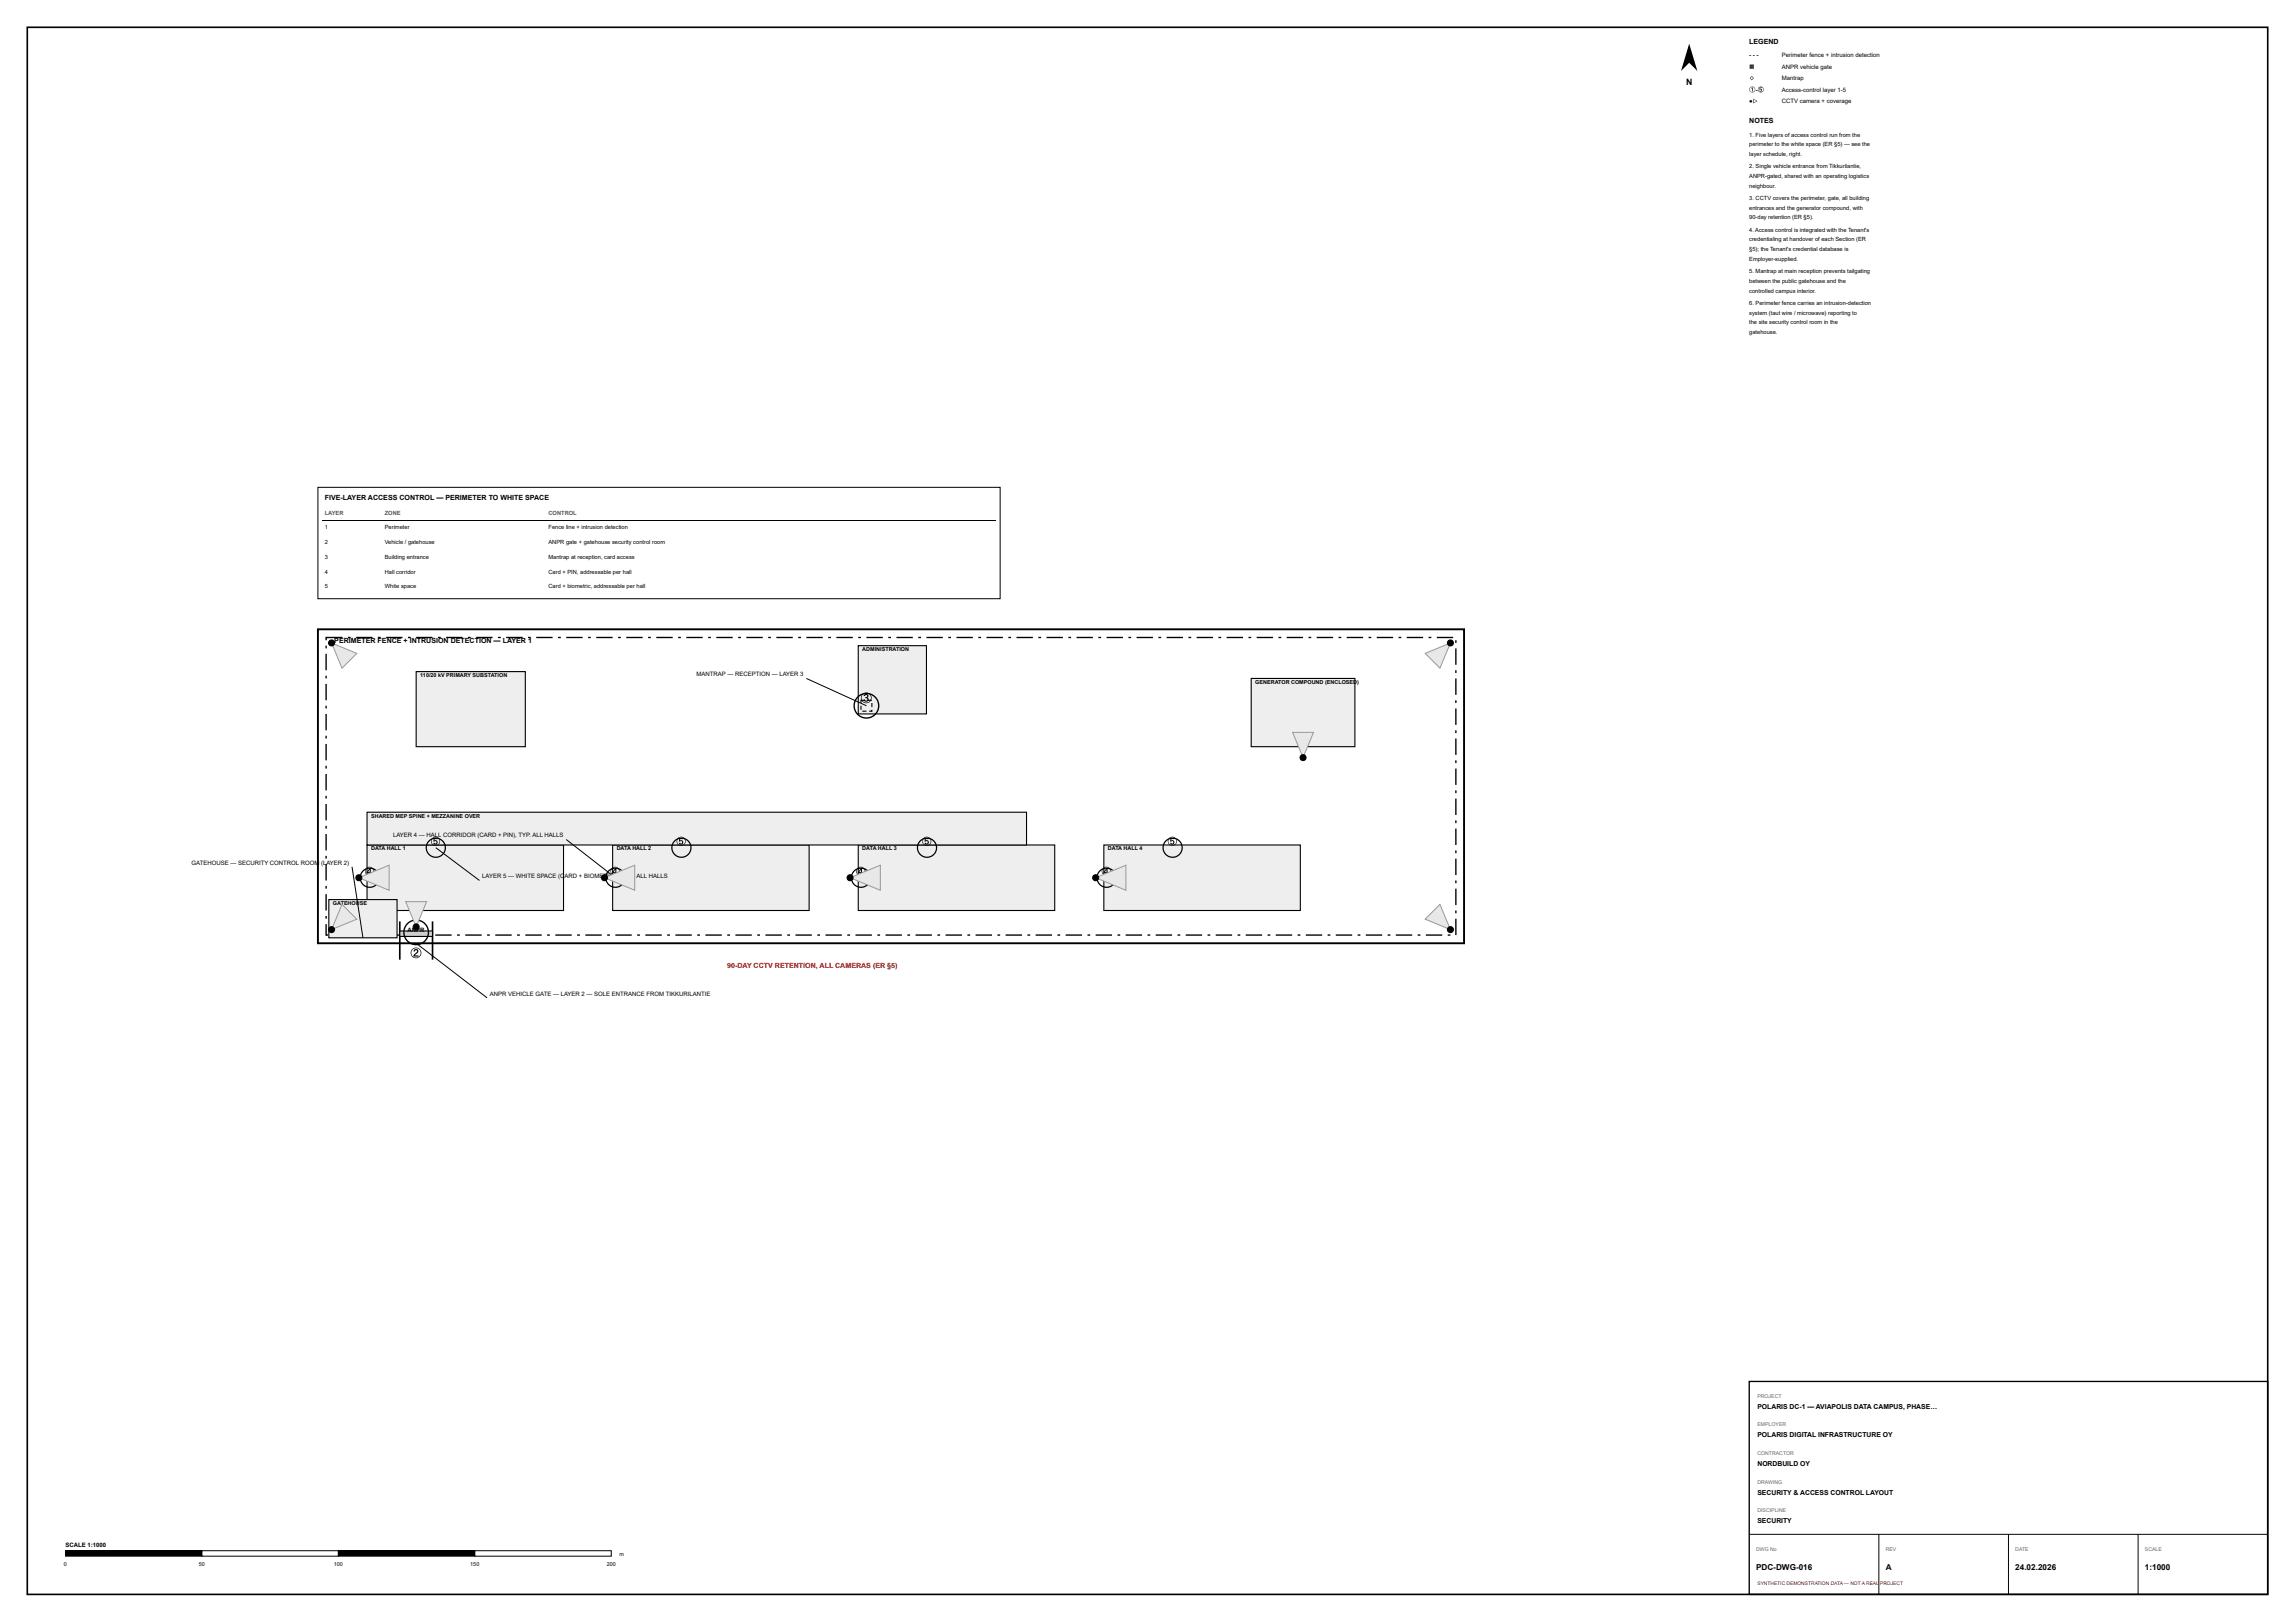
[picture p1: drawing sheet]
<svg xmlns="http://www.w3.org/2000/svg" width="841mm" height="594mm" viewBox="0 0 841 594" stroke-linecap="round" stroke-linejoin="round" font-family="sans-serif">
<defs><g id="words">
<g font-size="4">
<text x="315.4" y="257.1">③</text>
<text x="150.4" y="350.5">②</text>
</g>
<g font-size="3.4">
<text x="157.8" y="309.4">⑤</text>
<text x="247.8" y="309.4">⑤</text>
<text x="337.8" y="309.4">⑤</text>
<text x="427.8" y="309.4">⑤</text>
<text x="133.6" y="320.4">④</text>
<text x="223.6" y="320.4">④</text>
<text x="313.6" y="320.4">④</text>
<text x="403.6" y="320.4">④</text>
</g>
<text font-size="3.2" x="617.8" y="31">N</text>
<g font-size="3">
<text x="643.5" y="575">PDC-DWG-016</text>
<text x="691" y="575">A</text>
<text x="738.5" y="575">24.02.2026</text>
<text x="786" y="575">1:1000</text>
</g>
<g font-size="2.6">
<text x="641" y="16">LEGEND</text>
<text x="641" y="45">NOTES</text>
<text x="119" y="183.1">FIVE-LAYER ACCESS CONTROL — PERIMETER TO WHITE SPACE</text>
<text x="122.5" y="235.5">PERIMETER FENCE + INTRUSION DETECTION — LAYER 1</text>
</g>
<text font-size="2.6" fill="#a00" x="266.5" y="354.5">90-DAY CCTV RETENTION, ALL CAMERAS (ER §5)</text>
<g font-size="2.5">
<text x="644" y="516">POLARIS DC-1 — AVIAPOLIS DATA CAMPUS, PHASE…</text>
<text x="644" y="526.5">POLARIS DIGITAL INFRASTRUCTURE OY</text>
<text x="644" y="537">NORDBUILD OY</text>
<text x="644" y="547.5">SECURITY &amp; ACCESS CONTROL LAYOUT</text>
<text x="644" y="558">SECURITY</text>
</g>
<g font-size="2.2">
<text x="641" y="21">- - -</text>
<text x="653" y="21">Perimeter fence + intrusion detection</text>
<text x="641" y="25.2">▦</text>
<text x="641" y="29.4">◇</text>
<text x="653" y="25.2">ANPR vehicle gate</text>
<text x="653" y="29.4">Mantrap</text>
<text x="641" y="33.6">①-⑤</text>
<text x="653" y="33.6">Access-control layer 1-5</text>
<text x="641" y="37.8">●▷</text>
<text x="653" y="37.8">CCTV camera + coverage</text>
<text x="255.2" y="247.7">MANTRAP — RECEPTION — LAYER 3</text>
<text x="144" y="306.7">LAYER 4 — HALL CORRIDOR (CARD + PIN), TYP. ALL HALLS</text>
<text x="70.2" y="316.7">GATEHOUSE — SECURITY CONTROL ROOM</text>
<text x="117.6" y="316.7">(L</text>
<text x="119.6" y="316.7">AYER 2)</text>
<text x="176.7" y="321.7">LAYER 5 — WHITE SPACE (C</text>
<text x="206.9" y="321.7">ARD + BIOMETRI</text>
<text x="224.7" y="321.7">C), TYP.</text>
<text x="233.3" y="321.7">ALL HALLS</text>
<text x="149.4" y="341.5">ANPR</text>
<text x="179.5" y="364.7">ANPR VEHICLE GATE — LAYER 2 — SOLE ENTRANCE FROM TIKKURILANTIE</text>
<text x="24" y="566.5">SCALE 1:1000</text>
</g>
<g font-size="2.1">
<text x="641" y="50">1. Five layers of access control run from the</text>
<text x="641" y="53.6">perimeter to the white space (ER §5) — see the</text>
<text x="641" y="57.2">layer schedule, right.</text>
<text x="641" y="61.6">2. Single vehicle entrance from Tikkurilantie,</text>
<text x="641" y="65.2">ANPR-gated, shared with an operating logistics</text>
<text x="641" y="68.8">neighbour.</text>
<text x="641" y="73.2">3. CCTV covers the perimeter, gate, all building</text>
<text x="641" y="76.8">entrances and the generator compound, with</text>
<text x="641" y="80.4">90-day retention (ER §5).</text>
<text x="641" y="84.8">4. Access control is integrated with the Tenant's</text>
<text x="641" y="88.4">credentialing at handover of each Section (ER</text>
<text x="641" y="92">§5); the Tenant's credential database is</text>
<text x="641" y="95.6">Employer-supplied.</text>
<text x="641" y="100">5. Mantrap at main reception prevents tailgating</text>
<text x="641" y="103.6">between the public gatehouse and the</text>
<text x="641" y="107.2">controlled campus interior.</text>
<text x="641" y="111.6">6. Perimeter fence carries an intrusion-detection</text>
<text x="641" y="115.2">system (taut wire / microwave) reporting to</text>
<text x="641" y="118.8">the site security control room in the</text>
<text x="641" y="122.4">gatehouse.</text>
<text x="119" y="193.9">1</text>
<text x="141" y="193.9">Perimeter</text>
<text x="201" y="193.9">Fence line + intrusion detection</text>
<text x="119" y="199.3">2</text>
<text x="141" y="199.3">Vehicle / gatehouse</text>
<text x="201" y="199.3">ANPR gate + gatehouse security control room</text>
<text x="119" y="204.7">3</text>
<text x="141" y="204.7">Building entrance</text>
<text x="201" y="204.7">Mantrap at reception, card access</text>
<text x="119" y="210.1">4</text>
<text x="119" y="215.5">5</text>
<text x="141" y="210.1">Hall corridor</text>
<text x="141" y="215.5">White space</text>
<text x="201" y="210.1">Card + PIN, addressable per hall</text>
<text x="201" y="215.5">Card + biometric, addressable per hall</text>
</g>
<g font-size="2.1" fill="#555">
<text x="119" y="188.5">LAYER</text>
<text x="141" y="188.5">ZONE</text>
<text x="201" y="188.5">CONTROL</text>
</g>
<g font-size="2">
<text x="316" y="238.5">ADMINISTRATION</text>
<text x="154" y="248">110/20 kV PRIMARY SUBSTATION</text>
<text x="460" y="250.5">GENERATOR COMPOUND (ENCLOSED)</text>
<text x="136" y="299.5">SHARED MEP SPINE + MEZZANINE OVER</text>
<text x="136" y="311.5">DATA HALL 1</text>
<text x="226" y="311.5">DATA HALL 2</text>
<text x="316" y="311.5">DATA HALL 3</text>
<text x="406" y="311.5">DATA HALL 4</text>
<text x="122" y="331.5">GATEHOUSE</text>
<text x="227" y="570">m</text>
<text x="23.4" y="573.5">0</text>
<text x="72.9" y="573.5">50</text>
<text x="122.3" y="573.5">100</text>
<text x="172.3" y="573.5">150</text>
<text x="222.3" y="573.5">200</text>
</g>
<g font-size="1.9" fill="#666">
<text x="644" y="512">PROJECT</text>
<text x="644" y="522.5">EMPLOYER</text>
<text x="644" y="533">CONTRACTOR</text>
<text x="644" y="543.5">DRAWING</text>
<text x="644" y="554">DISCIPLINE</text>
<text x="643.5" y="568">DWG No</text>
<text x="691" y="568">REV</text>
<text x="738.5" y="568">DATE</text>
<text x="786" y="568">SCALE</text>
</g>
<g font-size="1.8" fill="#a00">
<text x="644" y="580.5">SYNTHETIC DEMONSTRATION DATA — NOT A REAL</text>
<text x="689" y="580.5">PROJECT</text>
</g>
</g></defs>
<path d="M10 10h821v574h-821z" fill="none" stroke="#000" stroke-width=".6"/>
<path d="M116.5 230.5h420v115h-420z" fill="none" stroke="#000" stroke-width=".7" stroke-linecap="butt"/>
<path d="M127.5 233.2h1v.5h-1zM130.5 233.2h6v.5h-6zM138.5 233.2h1v.5h-1zM141.5 233.2h6v.5h-6zM149.5 233.2h1v.5h-1zM152.5 233.2h6v.5h-6zM160.5 233.2h1v.5h-1zM163.5 233.2h6v.5h-6zM171.5 233.2h1v.5h-1zM174.5 233.2h6v.5h-6zM182.5 233.2h1v.5h-1zM185.5 233.2h6v.5h-6zM193.5 233.2h1v.5h-1zM196.5 233.2h6v.5h-6zM204.5 233.2h1v.5h-1zM207.5 233.2h6v.5h-6zM215.5 233.2h1v.5h-1zM218.5 233.2h6v.5h-6zM226.5 233.2h1v.5h-1zM229.5 233.2h6v.5h-6zM237.5 233.2h1v.5h-1zM240.5 233.2h6v.5h-6zM248.5 233.2h1v.5h-1zM251.5 233.2h6v.5h-6zM259.5 233.2h1v.5h-1zM262.5 233.2h6v.5h-6zM270.5 233.2h1v.5h-1zM273.5 233.2h6v.5h-6zM281.5 233.2h1v.5h-1zM284.5 233.2h6v.5h-6zM292.5 233.2h1v.5h-1zM295.5 233.2h6v.5h-6zM303.5 233.2h1v.5h-1zM306.5 233.2h6v.5h-6zM314.5 233.2h1v.5h-1zM317.5 233.2h6v.5h-6zM325.5 233.2h1v.5h-1zM328.5 233.2h6v.5h-6zM336.5 233.2h1v.5h-1zM339.5 233.2h6v.5h-6zM347.5 233.2h1v.5h-1zM350.5 233.2h6v.5h-6zM358.5 233.2h1v.5h-1zM361.5 233.2h6v.5h-6zM369.5 233.2h1v.5h-1zM372.5 233.2h6v.5h-6zM380.5 233.2h1v.5h-1zM383.5 233.2h6v.5h-6zM391.5 233.2h1v.5h-1zM394.5 233.2h6v.5h-6zM402.5 233.2h1v.5h-1zM405.5 233.2h6v.5h-6zM413.5 233.2h1v.5h-1zM416.5 233.2h6v.5h-6zM424.5 233.2h1v.5h-1zM427.5 233.2h6v.5h-6zM435.5 233.2h1v.5h-1zM438.5 233.2h6v.5h-6zM446.5 233.2h1v.5h-1zM449.5 233.2h6v.5h-6zM457.5 233.2h1v.5h-1zM460.5 233.2h6v.5h-6zM468.5 233.2h1v.5h-1zM471.5 233.2h6v.5h-6zM479.5 233.2h1v.5h-1zM482.5 233.2h6v.5h-6zM490.5 233.2h1v.5h-1zM493.5 233.2h6v.5h-6zM501.5 233.2h1v.5h-1zM504.5 233.2h6v.5h-6zM512.5 233.2h1v.5h-1zM515.5 233.2h6v.5h-6zM523.5 233.2h1v.5h-1zM526.5 233.2h6v.5h-6zM533.2 234.5h.5v1h-.5zM533.2 237.5h.5v6h-.5zM533.2 245.5h.5v1h-.5zM533.2 248.5h.5v6h-.5zM533.2 256.5h.5v1h-.5zM533.2 259.5h.5v6h-.5zM533.2 267.5h.5v1h-.5zM533.2 270.5h.5v6h-.5zM533.2 278.5h.5v1h-.5zM533.2 281.5h.5v6h-.5zM533.2 289.5h.5v1h-.5zM533.2 292.5h.5v6h-.5zM533.2 300.5h.5v1h-.5zM533.2 303.5h.5v6h-.5zM533.2 311.5h.5v1h-.5zM533.2 314.5h.5v6h-.5zM533.2 322.5h.5v1h-.5zM533.2 325.5h.5v6h-.5zM533.2 333.5h.5v1h-.5zM533.2 336.5h.5v6h-.5zM530.5 342.2h1v.5h-1zM522.5 342.2h6v.5h-6zM519.5 342.2h1v.5h-1zM511.5 342.2h6v.5h-6zM508.5 342.2h1v.5h-1zM500.5 342.2h6v.5h-6zM497.5 342.2h1v.5h-1zM489.5 342.2h6v.5h-6zM486.5 342.2h1v.5h-1zM478.5 342.2h6v.5h-6zM475.5 342.2h1v.5h-1zM467.5 342.2h6v.5h-6zM464.5 342.2h1v.5h-1zM456.5 342.2h6v.5h-6zM453.5 342.2h1v.5h-1zM445.5 342.2h6v.5h-6zM442.5 342.2h1v.5h-1zM434.5 342.2h6v.5h-6zM431.5 342.2h1v.5h-1zM423.5 342.2h6v.5h-6zM420.5 342.2h1v.5h-1zM412.5 342.2h6v.5h-6zM409.5 342.2h1v.5h-1zM401.5 342.2h6v.5h-6zM398.5 342.2h1v.5h-1zM390.5 342.2h6v.5h-6zM387.5 342.2h1v.5h-1zM379.5 342.2h6v.5h-6zM376.5 342.2h1v.5h-1zM368.5 342.2h6v.5h-6zM365.5 342.2h1v.5h-1zM357.5 342.2h6v.5h-6zM354.5 342.2h1v.5h-1zM346.5 342.2h6v.5h-6zM343.5 342.2h1v.5h-1zM335.5 342.2h6v.5h-6zM332.5 342.2h1v.5h-1zM324.5 342.2h6v.5h-6zM321.5 342.2h1v.5h-1zM313.5 342.2h6v.5h-6zM310.5 342.2h1v.5h-1zM302.5 342.2h6v.5h-6zM299.5 342.2h1v.5h-1zM291.5 342.2h6v.5h-6zM288.5 342.2h1v.5h-1zM280.5 342.2h6v.5h-6zM277.5 342.2h1v.5h-1zM269.5 342.2h6v.5h-6zM266.5 342.2h1v.5h-1zM258.5 342.2h6v.5h-6zM255.5 342.2h1v.5h-1zM247.5 342.2h6v.5h-6zM244.5 342.2h1v.5h-1zM236.5 342.2h6v.5h-6zM233.5 342.2h1v.5h-1zM225.5 342.2h6v.5h-6zM222.5 342.2h1v.5h-1zM214.5 342.2h6v.5h-6zM211.5 342.2h1v.5h-1zM203.5 342.2h6v.5h-6zM200.5 342.2h1v.5h-1zM192.5 342.2h6v.5h-6zM189.5 342.2h1v.5h-1zM181.5 342.2h6v.5h-6zM178.5 342.2h1v.5h-1zM170.5 342.2h6v.5h-6zM167.5 342.2h1v.5h-1zM159.5 342.2h6v.5h-6zM156.5 342.2h1v.5h-1zM148.5 342.2h6v.5h-6zM145.5 342.2h1v.5h-1zM137.5 342.2h6v.5h-6zM134.5 342.2h1v.5h-1zM126.5 342.2h6v.5h-6zM123.5 342.2h1v.5h-1zM119.3 338.5h.5v4h-.3v-.3h2v.5h-2.2zM119.3 335.5h.5v1h-.5zM119.3 327.5h.5v6h-.5zM119.3 324.5h.5v1h-.5zM119.3 316.5h.5v6h-.5zM119.3 313.5h.5v1h-.5zM119.3 305.5h.5v6h-.5zM119.3 302.5h.5v1h-.5zM119.3 294.5h.5v6h-.5zM119.3 291.5h.5v1h-.5zM119.3 283.5h.5v6h-.5zM119.3 280.5h.5v1h-.5zM119.3 272.5h.5v6h-.5zM119.3 269.5h.5v1h-.5zM119.3 261.5h.5v6h-.5zM119.3 258.5h.5v1h-.5zM119.3 250.5h.5v6h-.5zM119.3 247.5h.5v1h-.5zM119.3 239.5h.5v6h-.5zM119.3 236.5h.5v1h-.5zM119.3 233.2h6.2v.5h-6v-.2h.3v1h-.5z" fill="#000"/>
<path d="M134.5 309.5h72v24h-72z" fill="#eee"/>
<path d="M134.5 309.5h72v24h-72z" fill="none" stroke="#000" stroke-width=".4"/>
<path d="M224.5 309.5h72v24h-72z" fill="#eee"/>
<path d="M224.5 309.5h72v24h-72z" fill="none" stroke="#000" stroke-width=".4"/>
<path d="M314.5 309.5h72v24h-72z" fill="#eee"/>
<path d="M314.5 309.5h72v24h-72z" fill="none" stroke="#000" stroke-width=".4"/>
<path d="M404.5 309.5h72v24h-72z" fill="#eee"/>
<path d="M404.5 309.5h72v24h-72z" fill="none" stroke="#000" stroke-width=".4"/>
<path d="M134.5 297.5h241.7v12h-241.7z" fill="#eee"/>
<path d="M134.5 297.5h241.7v12h-241.7z" fill="none" stroke="#000" stroke-width=".4"/>
<path d="M152.5 246h40v27.5h-40z" fill="#eee"/>
<path d="M152.5 246h40v27.5h-40z" fill="none" stroke="#000" stroke-width=".4"/>
<path d="M458.5 248.5h38v25h-38z" fill="#eee"/>
<path d="M458.5 248.5h38v25h-38z" fill="none" stroke="#000" stroke-width=".4"/>
<path d="M314.5 236.5h25v25h-25z" fill="#eee"/>
<path d="M314.5 236.5h25v25h-25z" fill="none" stroke="#000" stroke-width=".4"/>
<path d="M120.5 329.5h25v14h-25z" fill="#eee"/>
<path d="M120.5 329.5h25v14h-25z" fill="none" stroke="#000" stroke-width=".4"/>
<path d="M146.5 337.5v14M158.5 337.5v14" fill="none" stroke="#000" stroke-width=".6"/>
<path d="M146.5 341h12v2h-12z" fill="#ccc"/>
<path d="M146.5 341h12v2h-12z" fill="none" stroke="#000" stroke-width=".4"/>
<path d="M295.5 248.5l22 10M129 317.5l4 26M159.7 310.5l16 12M207.5 307.5l18 14M152.5 345.5l26 20" fill="none" stroke="#000" stroke-width=".37"/>
<g fill="none" stroke="#000" stroke-width=".5">
<circle cx="317.5" cy="258.5" r="4.5"/>
<circle cx="152.5" cy="341.5" r="4.5"/>
</g>
<path d="M318 256.3h1.5v.4h-1.5zM319.3 257.5h.4v1.5h-.4zM318.5 260.3h1v.2h-.2v-.5h.4v.7h-1.2zM316 260.3h1.5v.4h-1.5zM315.3 258.5h.4v1.5h-.4zM315.3 256.3h1.7v.4h-1.5v-.2h.2v1h-.4z" fill="#000"/>
<g fill="none" stroke="#000" stroke-width=".45">
<circle cx="159.7" cy="310.5" r="3.5"/>
<circle cx="249.7" cy="310.5" r="3.5"/>
<circle cx="339.7" cy="310.5" r="3.5"/>
<circle cx="429.7" cy="310.5" r="3.5"/>
<circle cx="135.5" cy="321.5" r="3.5"/>
<circle cx="225.5" cy="321.5" r="3.5"/>
<circle cx="315.5" cy="321.5" r="3.5"/>
<circle cx="405.5" cy="321.5" r="3.5"/>
</g>
<path d="M125.3 331.3l5.4 5.4-9.2 3.8z" fill="#e8e8e8"/>
<path d="M125.3 331.3l5.4 5.4-9.2 3.8z" fill="none" stroke="#999" stroke-width=".37"/>
<circle cx="121.5" cy="340.5" r="1.1" fill="#000"/>
<circle cx="121.5" cy="340.5" r="1.1" fill="none" stroke="#000" stroke-width=".37"/>
<path d="M527.7 331.3l3.8 9.2-9.2-3.8z" fill="#e8e8e8"/>
<path d="M527.7 331.3l3.8 9.2-9.2-3.8z" fill="none" stroke="#999" stroke-width=".37"/>
<circle cx="531.5" cy="340.5" r="1.1" fill="#000"/>
<circle cx="531.5" cy="340.5" r="1.1" fill="none" stroke="#000" stroke-width=".37"/>
<path d="M121.5 235.5l9.2 3.8-5.4 5.4z" fill="#e8e8e8"/>
<path d="M121.5 235.5l9.2 3.8-5.4 5.4z" fill="none" stroke="#999" stroke-width=".37"/>
<circle cx="121.5" cy="235.5" r="1.1" fill="#000"/>
<circle cx="121.5" cy="235.5" r="1.1" fill="none" stroke="#000" stroke-width=".37"/>
<path d="M522.3 239.3l9.2-3.8-3.8 9.2z" fill="#e8e8e8"/>
<path d="M522.3 239.3l9.2-3.8-3.8 9.2z" fill="none" stroke="#999" stroke-width=".37"/>
<circle cx="531.5" cy="235.5" r="1.1" fill="#000"/>
<circle cx="531.5" cy="235.5" r="1.1" fill="none" stroke="#000" stroke-width=".37"/>
<path d="M148.7 330.3h7.6l-3.8 9.2z" fill="#e8e8e8"/>
<path d="M148.7 330.3h7.6l-3.8 9.2z" fill="none" stroke="#999" stroke-width=".37"/>
<circle cx="152.5" cy="339.5" r="1.1" fill="#000"/>
<circle cx="152.5" cy="339.5" r="1.1" fill="none" stroke="#000" stroke-width=".37"/>
<path d="M473.7 268.3h7.6l-3.8 9.2z" fill="#e8e8e8"/>
<path d="M473.7 268.3h7.6l-3.8 9.2z" fill="none" stroke="#999" stroke-width=".37"/>
<circle cx="477.5" cy="277.5" r="1.1" fill="#000"/>
<circle cx="477.5" cy="277.5" r="1.1" fill="none" stroke="#000" stroke-width=".37"/>
<path d="M131.5 321.5l11.1-4.6v9.2z" fill="#e8e8e8"/>
<path d="M131.5 321.5l11.1-4.6v9.2z" fill="none" stroke="#999" stroke-width=".37"/>
<circle cx="131.5" cy="321.5" r="1.1" fill="#000"/>
<circle cx="131.5" cy="321.5" r="1.1" fill="none" stroke="#000" stroke-width=".37"/>
<path d="M221.5 321.5l11.1-4.6v9.2z" fill="#e8e8e8"/>
<path d="M221.5 321.5l11.1-4.6v9.2z" fill="none" stroke="#999" stroke-width=".37"/>
<circle cx="221.5" cy="321.5" r="1.1" fill="#000"/>
<circle cx="221.5" cy="321.5" r="1.1" fill="none" stroke="#000" stroke-width=".37"/>
<path d="M311.5 321.5l11.1-4.6v9.2z" fill="#e8e8e8"/>
<path d="M311.5 321.5l11.1-4.6v9.2z" fill="none" stroke="#999" stroke-width=".37"/>
<circle cx="311.5" cy="321.5" r="1.1" fill="#000"/>
<circle cx="311.5" cy="321.5" r="1.1" fill="none" stroke="#000" stroke-width=".37"/>
<path d="M401.5 321.5l11.1-4.6v9.2z" fill="#e8e8e8"/>
<path d="M401.5 321.5l11.1-4.6v9.2z" fill="none" stroke="#999" stroke-width=".37"/>
<circle cx="401.5" cy="321.5" r="1.1" fill="#000"/>
<circle cx="401.5" cy="321.5" r="1.1" fill="none" stroke="#000" stroke-width=".37"/>
<path d="M116.5 178.5h250v40.8h-250z" fill="#fff"/>
<path d="M116.5 178.5h250v40.8h-250zM118 190.6h247M24 568h50v2h-50z" fill="none" stroke="#000" stroke-width=".37"/>
<path d="M619 16l3 10-3-3-3 3zM24 568h50v2h-50z" fill="#000"/>
<path d="M74 568h50v2h-50z" fill="#fff"/>
<path d="M74 568h50v2h-50zM124 568h50v2h-50z" fill="none" stroke="#000" stroke-width=".37"/>
<path d="M124 568h50v2h-50z" fill="#000"/>
<path d="M174 568h50v2h-50z" fill="#fff"/>
<path d="M174 568h50v2h-50zM641 562h190M688.5 562v22M736 562v22M783.5 562v22" fill="none" stroke="#000" stroke-width=".37"/>
<path d="M641 506h190v78h-190z" fill="none" stroke="#000" stroke-width=".5"/>
<use href="#words"/>
</svg>
